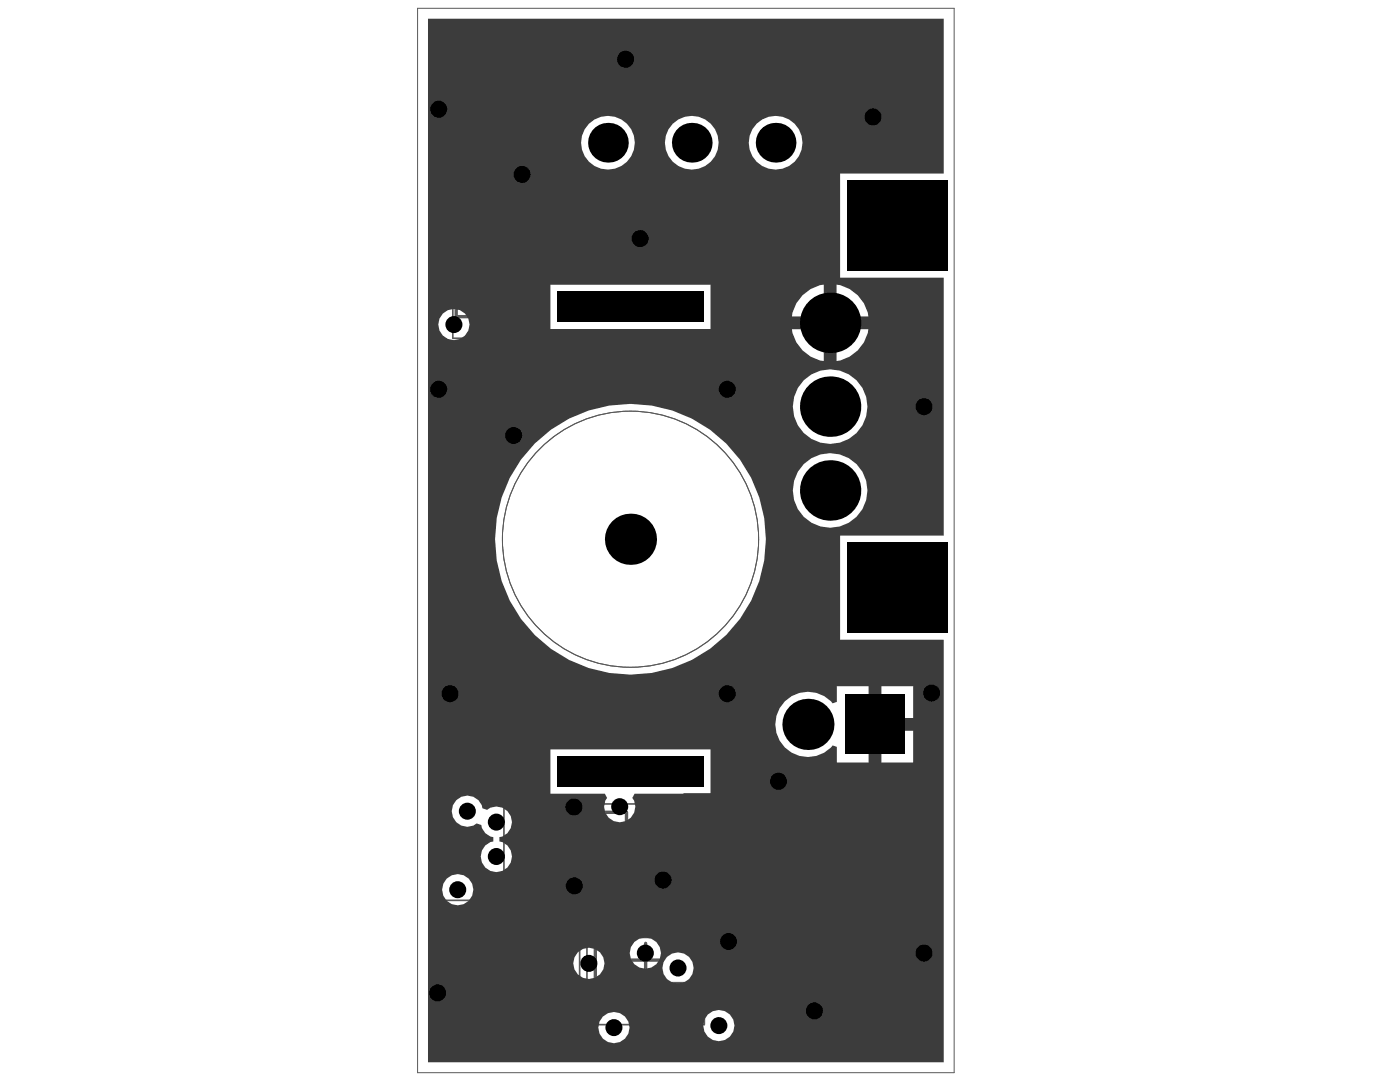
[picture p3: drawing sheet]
<svg xmlns="http://www.w3.org/2000/svg" width="279mm" height="216mm" viewBox="0 0 279 216" stroke-linecap="round" stroke-linejoin="round" font-family="sans-serif">
<g fill="none" stroke="#5a5a5a" stroke-width=".34">
<path d="M90.4 38.1h14v29.4h-14zM130 159.1h6.7v12.7h-6.7zM136.6 158.4h8v14.1h-8zM87.7 179.6h7.4v15.4h-7.4zM97.8 178.1h20.1v10h-20.1zM100.6 160.4h28.1v17.4h-28.1zM107.8 180v6.3M117.1 178.7h23.5v25.7h-23.5zM131.5 165.4h3.7M133.4 163.6v3.7M136.7 172.7h6.7v12.7h-6.7zM138.2 179.1h3.6"/>
<path d="M138.6 165.4h4M140 177.2v3.7M140.6 163.4v4M88.2 187.3h6.4M91.4 184.2v6.3M95.5 198.5h20.1v10.1h-20.1zM95.6 188.3h20.1v10.1h-20.1zM102.5 193.4h6.3M104.6 183.1h6.4M105.6 190.2v6.3M102.3 203.5h6.4M105.5 200.4v6.3"/>
</g>
<g fill="none" stroke="#5a5a5a" stroke-width=".67">
<path d="M91 42.4h12.8v20.8h-12.8zM94.1 52.8h6.6M97.4 49.5v6.7M102.1 180h11.4v6.3h-11.4zM104.3 162.1h20.7v14h-20.7zM111.3 169.1h6.7M114.7 165.8v6.7M131.5 161.9h3.7v7h-3.7zM138.2 175.6h3.6v7h-3.6zM138.6 161.8h4v7.3h-4zM88.2 181.7h6.4v11.3h-6.4zM99.8 190.2h11.7v6.3h-11.7z"/>
<path d="M118.8 186.9h20.1v9.4h-20.1zM125.5 191.6h6.7M128.8 188.2v6.7M99.8 200.4h11.4v6.3h-11.4z"/>
<circle cx="109.6" cy="167.4" r="2.68"/>
</g>
<g fill="none" stroke="#5a5a5a" stroke-width=".2">
<path d="M83.3 1.7h107.1v212.3h-107.1zM119.1 60.2h13.4v2h-13.4zM119.1 153h13.4v2h-13.4z"/>
<circle cx="125.8" cy="107.6" r="25.6"/>
</g>
<path d="M85.4 3.7h102.9v30.9h-20.6v20.8h20.6v51.5h-20.6v20.8h20.6v84.3h-102.9zM149.4 28.5a5.4 5.4 0 0 0 10.8 0 5.4 5.4 0 0 0-10.8 0zM132.7 28.5a5.4 5.4 0 0 0 10.7 0 5.4 5.4 0 0 0-10.7 0zM116 28.5a5.4 5.4 0 0 0 10.7 0 5.4 5.4 0 0 0-10.7 0zM166.9 56.8v6.3h6.4a7.5 7.5 0 0 0-6.4-6.3zM160.2 58.9l-1.3 1.6-.8 1.9-.1 .7h6.4v-6.3l-.7 .1-1.9 .8zM109.8 56.8v8.9h32v-8.9zM87.5 64.8a3.1 3.1 0 0 0 6.2 0 3.1 3.1 0 0 0-6.2 0zM166.9 65.7v6.3a7.5 7.5 0 0 0 6.4-6.3zM158 65.7a7.5 7.5 0 0 0 6.4 6.3v-6.3zM158.2 81.1a7.5 7.5 0 0 0 14.9 0 7.5 7.5 0 0 0-14.9 0zM158.2 97.9a7.5 7.5 0 0 0 14.9 0 7.5 7.5 0 0 0-14.9 0zM98.8 107.6a27 27 0 0 0 54 0 27 27 0 0 0-54 0zM156.6 139.9a6.5 6.5 0 0 0 .2 9.4 6.5 6.5 0 0 0 9.4-.6l.8 .3v3.2h6.4v-7.7h1.2h-1.2v-7.6h-6.4v3.2l-.8 .2a6.4 6.4 0 0 0-9.6-.4zM175.9 136.9v6.4h6.3v-6.4zM175.9 145.8v6.4h6.3v-6.4zM109.8 149.5v8.9h10.9l.5 .8a3.1 3.1 0 0 0 2.5 4.9 3.1 3.1 0 0 0 2.5-4.9l.4-.8h15.2v-8.9zM91.1 159.7a3.1 3.1 0 0 0-.2 4.2 3.1 3.1 0 0 0 4.2 .4l.9 .3a2.69 2.69 0 0 0 2.5 2.4v.9a3.1 3.1 0 0 0-2.2 4.3 3.1 3.1 0 0 0 4.6 1.3 3.1 3.1 0 0 0 .4-4.8l-1-.7-.6-.1v-.9a3.1 3.1 0 0 0 2.2-4.2 3.1 3.1 0 0 0-4.7-1.2l-.9-.3a3.1 3.1 0 0 0-2.1-2.4 3.1 3.1 0 0 0-3.1 .8zM88.2 177.5a3.1 3.1 0 0 0 6.3 0 3.1 3.1 0 0 0-6.3 0zM125.7 190.2a3.1 3.1 0 0 0 6.2 0 3.1 3.1 0 0 0-6.2 0zM114.4 192.2a3.1 3.1 0 0 0 6.2 0 3.1 3.1 0 0 0-6.2 0zM132.2 193.2a3.1 3.1 0 0 0 6.2 0 3.1 3.1 0 0 0-6.2 0zM140.3 204.6a3.1 3.1 0 0 0 6.3 0 3.1 3.1 0 0 0-6.3 0zM119.4 205a3.1 3.1 0 0 0 6.2 0 3.1 3.1 0 0 0-6.2 0z" fill="#3c3c3c"/>
<g fill="#000">
<circle cx="124.9" cy="11.8" r="1.7"/>
<circle cx="87.5" cy="21.8" r="1.7"/>
<circle cx="104.2" cy="34.8" r="1.7"/>
<circle cx="121.3" cy="28.5" r="4"/>
<circle cx="138.1" cy="28.5" r="4"/>
<circle cx="154.8" cy="28.5" r="4"/>
<circle cx="174.2" cy="23.3" r="1.7"/>
<circle cx="127.7" cy="47.6" r="1.7"/>
<circle cx="87.5" cy="77.7" r="1.7"/>
<circle cx="90.6" cy="64.8" r="1.7"/>
<circle cx="145.1" cy="77.7" r="1.7"/>
<circle cx="165.7" cy="64.4" r="6"/>
<circle cx="102.5" cy="86.9" r="1.7"/>
<circle cx="165.7" cy="81.1" r="6"/>
<circle cx="165.7" cy="97.9" r="6"/>
<circle cx="184.4" cy="81.1" r="1.7"/>
<circle cx="125.8" cy="107.6" r="5.1"/>
<circle cx="89.8" cy="138.4" r="1.7"/>
<circle cx="145.1" cy="138.4" r="1.7"/>
<circle cx="185.9" cy="138.3" r="1.7"/>
<circle cx="155.4" cy="155.9" r="1.7"/>
<circle cx="161.2" cy="144.5" r="5.1"/>
<circle cx="91.3" cy="177.5" r="1.7"/>
<circle cx="93.3" cy="161.9" r="1.7"/>
<circle cx="99.1" cy="170.9" r="1.7"/>
<circle cx="99.1" cy="164" r="1.7"/>
<circle cx="114.5" cy="161" r="1.7"/>
<circle cx="114.6" cy="176.8" r="1.7"/>
<circle cx="123.7" cy="161" r="1.7"/>
<circle cx="132.3" cy="175.6" r="1.7"/>
<circle cx="87.3" cy="198.1" r="1.7"/>
<circle cx="117.5" cy="192.2" r="1.7"/>
<circle cx="128.8" cy="190.2" r="1.7"/>
<circle cx="135.3" cy="193.2" r="1.7"/>
<circle cx="145.4" cy="187.9" r="1.7"/>
<circle cx="184.4" cy="190.2" r="1.7"/>
<circle cx="122.5" cy="205" r="1.7"/>
<circle cx="143.5" cy="204.6" r="1.7"/>
<circle cx="162.5" cy="201.7" r="1.7"/>
</g>
<g fill="#000">
<path d="M111.2 58.2h29.2v6.1h-29.2z" fill-rule="evenodd"/>
<path d="M169 36h20.1v18h-20.1z" fill-rule="evenodd"/>
<path d="M169 108.2h20.1v18.1h-20.1z" fill-rule="evenodd"/>
<path d="M111.2 150.9h29.2v6.1h-29.2z" fill-rule="evenodd"/>
<path d="M168.7 138.6h11.8v11.9h-11.8z" fill-rule="evenodd"/>
</g>
</svg>
